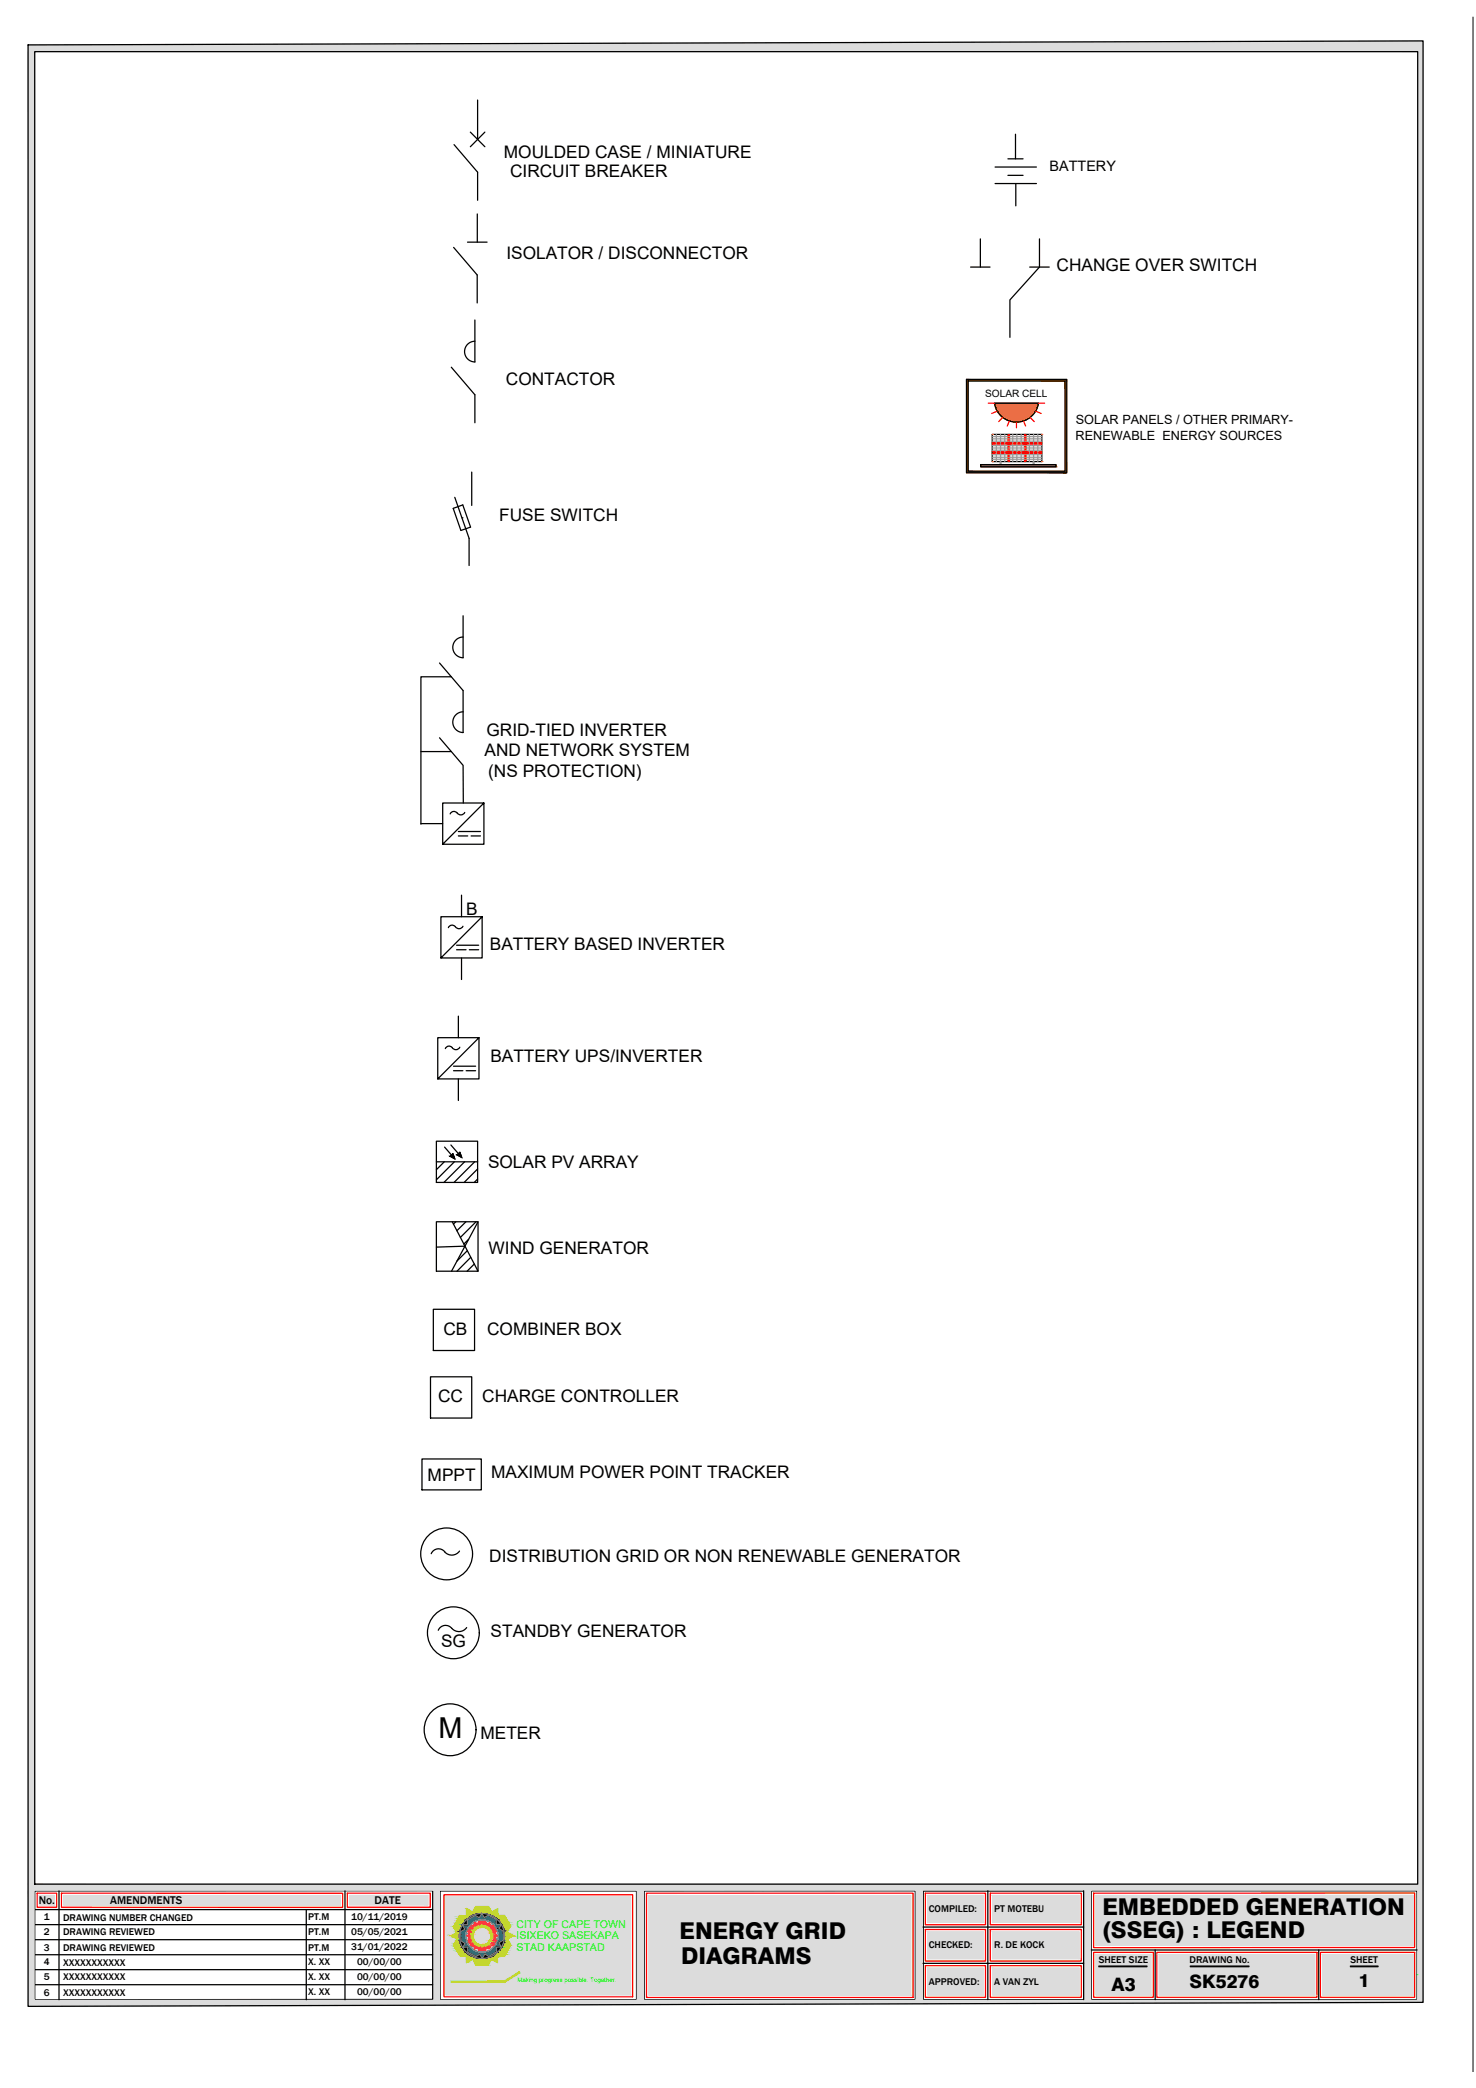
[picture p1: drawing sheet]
<svg xmlns="http://www.w3.org/2000/svg" width="297mm" height="420mm" viewBox="0 0 297 420" stroke-linecap="round" stroke-linejoin="round" font-family="sans-serif">
<defs><g id="words">
<text font-size="5.8" x="88.2" y="349.8">M</text>
<g font-size="4.7">
<text x="221.8" y="385.4">EMBEDDED GENERATION</text>
<text x="136.8" y="390.1">ENERGY GRID</text>
<text x="137.1" y="395.2">DIAGRAMS</text>
<text x="221.7" y="390.1">(SSEG) : LEGEND</text>
</g>
<g font-size="3.7">
<text x="223.7" y="400.7">A3</text>
<text x="239.4" y="400.1">SK5276</text>
<text x="273.4" y="399.8">1</text>
</g>
<g font-size="3.5">
<text x="101.4" y="31.8">MOULDED CASE / MINIATURE</text>
<text x="102.7" y="35.7">CIRCUIT BREAKER</text>
<text x="101.9" y="52.1">ISOLATOR / DISCONNECTOR</text>
<text x="212.6" y="54.6">CHANGE OVER SWITCH</text>
<text x="101.8" y="77.5">CONTACTOR</text>
<text x="100.5" y="104.9">FUSE SWITCH</text>
<text x="97.9" y="148.2">GRID-TIED INVERTER</text>
<text x="97.5" y="152.1">AND NETWORK SYSTEM</text>
<text x="98.2" y="156.3">(NS PROTECTION)</text>
<text x="93.8" y="184.2">B</text>
<text x="98.6" y="191.1">BATTERY BASED INVERTER</text>
<text x="98.7" y="213.8">BATTERY UPS/INVERTER</text>
<text x="98.2" y="235.1">SOLAR PV ARRAY</text>
<text x="98.3" y="252.3">WIND GENERATOR</text>
<text x="89.2" y="268.6">CB</text>
<text x="98" y="268.6">COMBINER BOX</text>
<text x="88.2" y="282.1">CC</text>
<text x="97" y="282.1">CHARGE CONTROLLER</text>
<text x="86.1" y="298">MPPT</text>
<text x="98.8" y="297.4">MAXIMUM POWER POINT TRACKER</text>
<text x="98.5" y="314.3">DISTRIBUTION GRID OR NON RENEWABLE GENERATOR</text>
<text x="98.7" y="329.4">STANDBY GENERATOR</text>
<text x="88.8" y="331.5">SG</text>
<text x="96.7" y="349.9">METER</text>
</g>
<text font-size="2.9" x="211.2" y="34.4">BATTERY</text>
<g font-size="2.6">
<text x="216.5" y="88.6">RENEWABLE ENERGY SOURCES</text>
<text x="216.5" y="85.4">SOLAR PANELS / OTHER PRIMARY-</text>
</g>
<g font-size="2.3">
<text x="7.8" y="383.1">No.</text>
<text x="22.2" y="383.2">AMENDMENTS</text>
<text x="75.4" y="383.1">DATE</text>
</g>
<g font-size="2.1" fill="#0f0">
<text x="104" y="387.9">CITY OF CAPE TOWN</text>
<text x="104" y="390.2">ISIXEKO SASEKAPA</text>
<text x="104" y="392.6">STAD KAAPSTAD</text>
</g>
<g font-size="2">
<text x="198.3" y="79.9">SOLAR CELL</text>
<text x="8.8" y="386.4">1</text>
<text x="8.8" y="389.5">2</text>
<text x="12.7" y="386.5">DRAWING NUMBER CHANGED</text>
<text x="12.7" y="389.5">DRAWING REVIEWED</text>
<text x="62" y="386.4">PT.M</text>
<text x="62" y="389.4">PT.M</text>
<text x="70.7" y="386.4">10/11/2019</text>
<text x="70.7" y="389.4">05/05/2021</text>
<text x="186.9" y="384.7">COMPILED:</text>
<text x="200.1" y="384.7">PT MOTEBU</text>
<text x="8.8" y="392.5">3</text>
<text x="8.8" y="395.5">4</text>
<text x="12.7" y="395.5">XXXXXXXXXXX</text>
<text x="12.7" y="392.6">DRAWING REVIEWED</text>
<text x="62" y="395.5">X. XX</text>
<text x="62" y="392.7">PT.M</text>
<text x="70.7" y="392.5">31/01/2022</text>
<text x="71.9" y="395.5">00/00/00</text>
<text x="186.9" y="392">CHECKED:</text>
<text x="200.1" y="392">R. DE KOCK</text>
<text x="221.1" y="395.1">SHEET SIZE</text>
<text x="239.4" y="395.1">DRAWING No.</text>
<text x="271.8" y="395.1">SHEET</text>
<text x="8.8" y="398.5">5</text>
<text x="8.8" y="401.6">6</text>
<text x="12.7" y="398.5">XXXXXXXXXXX</text>
<text x="12.7" y="401.6">XXXXXXXXXXX</text>
<text x="62" y="398.5">X. XX</text>
<text x="62" y="401.5">X. XX</text>
<text x="71.9" y="398.5">00/00/00</text>
<text x="71.9" y="401.5">00/00/00</text>
<text x="186.9" y="399.4">APPROVED:</text>
<text x="200.1" y="399.4">A VAN ZYL</text>
</g>
<text font-size="1.2" fill="#0f0" x="104.1" y="398.9">Making progress possible. Together.</text>
</g></defs>
<!-- layer: 500AL132KV -->
<g fill="#dcdcdc" stroke="#dcdcdc" stroke-width=".2">
<path d="M130.6 381.4l52.7 .1z"/>
<path d="M130.6 381.5h52.7v20z"/>
<path d="M220.6 381.4h63.8z"/>
<path d="M220.6 381.4h63.8v10z"/>
<path d="M266.2 393.3h18.2z"/>
<path d="M266.2 393.3h18.2v8.1z"/>
<path d="M12.8 381.4h55.7z"/>
<path d="M12.8 381.4h55.7v1.9z"/>
<path d="M5.7 9l280.7-.8v.8z"/>
<path d="M5.7 402.4h280.7v.5z"/>
<path d="M130.6 381.5v20h52.7zM130.6 401.5h52.7z"/>
<path d="M89.7 381.7l37.2 19.7v-19.7zM89.7 381.7l37.2 19.7h-37.2z"/>
<path d="M199.7 381.4l17.4 5.4v-5.4zM199.7 381.4l17.4 5.4h-17.4z"/>
<path d="M199.7 388.7l17.4 5.4v-5.4zM199.7 388.7l17.4 5.4h-17.4z"/>
<path d="M186.7 381.4l11.2 5.4v-5.4zM186.7 381.4l11.2 5.4h-11.2z"/>
<path d="M186.7 388.7l11.2 5.4v-5.4zM186.7 388.7l11.2 5.4h-11.2z"/>
<path d="M199.7 396l17.4 5.4v-5.4zM199.7 396l17.4 5.4h-17.4z"/>
<path d="M186.7 396l11.2 5.4v-5.4zM186.7 396l11.2 5.4h-11.2z"/>
<path d="M220.6 381.4v10h63.8zM220.6 391.4h63.8z"/>
<path d="M266.2 393.3v8.1h18.2zM266.2 401.4h18.2z"/>
<path d="M220.6 393.3l11 8.1v-8.1zM220.6 393.3l11 8.1h-11z"/>
<path d="M233.3 393.3l31.3 8.1v-8.1zM233.3 393.3l31.3 8.1h-31.3z"/>
<path d="M70.4 381.4l15.7 1.9v-1.9zM70.4 381.4l15.7 1.9h-15.7z"/>
<path d="M12.8 381.4v1.9h55.7zM12.8 383.3h55.7z"/>
<path d="M7.9 381.4l3 1.9v-1.9zM7.9 381.4l3 1.9h-3z"/>
<path d="M5.7 9l280.7 1.4v-1.4zM5.7 9l280.7 1.4h-280.7z"/>
<path d="M285.3 10.4l1.1 368.7v-368.7zM285.3 10.4l1.1 368.7h-1.1z"/>
<path d="M5.7 10.4l1.3 368.7v-368.7zM5.7 10.4l1.3 368.7h-1.3z"/>
<path d="M5.7 379.1l280.7 1.3v-1.3zM5.7 379.1l280.7 1.3h-280.7z"/>
<path d="M87.1 380.4l199.3 .1zM87.1 380.4l199.3 .1z"/>
<path d="M5.7 380.4h81.4zM5.7 380.4l1.3 .1z"/>
<path d="M87.1 380.5h97.1zM87.1 380.5h42.5z"/>
<path d="M87.1 380.5l1.5 21.8v-21.8zM87.1 380.5l1.5 21.8h-1.5z"/>
<path d="M285.2 380.5l1.2 21.9v-21.9zM285.2 380.5l1.2 21.9h-1.2z"/>
<path d="M218.1 380.5l1.5 21.9v-21.9zM218.1 380.5l1.5 21.9h-1.5z"/>
<path d="M184.2 380.5l1.6 21.9v-21.9zM184.2 380.5l1.6 21.9h-1.6z"/>
<path d="M184.2 402.4h102.2zM154.9 402.4h131.5z"/>
<path d="M128.1 380.5l1.5 21.9v-21.9zM128.1 380.5l1.5 21.9h-1.5z"/>
<path d="M87.1 402.3l1.5 .1zM7 402.4h81.6z"/>
<path d="M5.7 380.5l1.3 21.9v-21.9zM5.7 380.5l1.3 21.9h-1.3z"/>
<path d="M154.9 402.4h131.5zM129.6 402.4h156.8z"/>
<path d="M128.1 402.4h1.5zM128.1 402.4h1.5z"/>
<path d="M5.7 402.4h82.9zM5.7 402.4h82.9z"/>
<path d="M5.7 402.4v.5h280.7zM5.7 402.9h280.7l-280.7 .8z"/>
</g>
<g fill="none" stroke="#dcdcdc" stroke-width=".25">
<path d="M7.9 381.4h3v1.9h-3zM12.8 381.4h55.7v1.9h-55.7zM70.4 381.4h15.7v1.9h-15.7zM130.6 381.4l52.7 .1v20h-52.7zM186.7 381.4h11.2v5.4h-11.2zM186.7 388.7h11.2v5.4h-11.2zM186.7 396h11.2v5.4h-11.2zM199.7 381.4h17.4v5.4h-17.4zM199.7 388.7h17.4v5.4h-17.4zM199.7 396h17.4v5.4h-17.4zM220.6 381.4h63.8v10l-63.8 .1zM220.6 393.3h11v8.1h-11z"/>
<path d="M233.3 393.3h31.3v8.1h-31.3zM266.2 393.3h18.2v8.1h-18.2z"/>
</g>
<!-- layer: BorderSheet -->
<path d="M6.9 380.4h80.5v22.1h-80.5zM88.4 380.4h39.8v22.1h-39.8zM89.7 381.7h37.2v19.7h-37.2zM129.5 380.4l54.9-.1v22.2h-54.9zM185.6 380.3h32.6v22.2h-32.6zM219.5 380.3h65.8v22.2h-65.8z" fill="none" stroke="#dcdcdc" stroke-width=".25"/>
<!-- layer: TEXT -->
<g fill="none" stroke="#f00" stroke-width=".25">
<path d="M7.5 381h3.9v2.8h-3.9zM12.4 381h56.6v2.8h-56.6zM69.9 381h16.7v2.8h-16.7zM130.1 381h53.6v20.9h-53.6zM186.2 381h12.1v6.3h-12.1zM186.2 388.3h12.1v6.3h-12.1zM186.2 395.5h12.1v6.4h-12.1zM199.3 381h18.3v6.3h-18.3zM199.3 388.3h18.3v6.3h-18.3zM199.3 395.5h18.3v6.4h-18.3zM220.1 392.9h12v9h-12zM220.1 381l64.6-.1v11h-64.6z"/>
<path d="M232.8 392.9h32.2v9h-32.2zM265.7 392.9h19v9h-19z"/>
</g>
<g fill="none" stroke="#000" stroke-width=".25">
<path d="M5.7 9l280.7-.8v394.7l-280.7 .8zM7 10.4h278.3v368.7h-278.3zM7 380.5l80.1-.1v21.9l-80.1 .1zM7 384.3h80.1M7 387.3h80.1M7 390.3h80.1M7 393.3h80.1M7 396.3h80.1M7 399.4h80.1M11.9 380.5v21.9M61.6 384.3v18.1M69.4 380.5v21.9"/>
<path d="M88.6 380.5h39.5v21.9h-39.5zM129.6 380.5h54.6v21.9h-54.6zM185.8 380.5h32.3v21.9h-32.3zM185.8 387.8h32.3M185.8 395.1h32.3M198.8 380.5v21.9M218.1 380.5v21.9M219.6 380.5h65.6v21.9h-65.6zM219.6 392.4h65.6M232.5 392.4v10M265.4 392.4v10"/>
</g>
<!-- layer: TextTitle -->
<path d="M221.1 395.6h9.7M221.1 395.8h9.7M239.5 395.6h11.9M239.5 395.8h11.9M271.8 395.6h5.5M271.8 395.8h5.5" fill="none" stroke="#000" stroke-width=".25"/>
<!-- layer: BorderSheet -->
<path d="M89.3 381.3h38v20.5h-38z" fill="none" stroke="#f00" stroke-width=".25"/>
<!-- layer: 500AL132KV -->
<g fill="#c4d72d" stroke="#c4d72d" stroke-width=".2">
<path d="M95.8 383.6h2.5z"/>
<path d="M99 384.8l1.2-.7v.7z"/>
<path d="M92.5 385.5h1.4z"/>
<path d="M100.1 393.6h1.5z"/>
<path d="M98.9 394.3h1.2v.6z"/>
<path d="M93.9 394.2l.1 .7z"/>
<path d="M93.9 394.2h1.3l-1.2 .7z"/>
<path d="M95.2 394.3h3.7l-.6 1.1z"/>
<path d="M90.8 398.6v.3l10.6-.3zM90.8 398.9l10.6-.3 .1 .3zM101.4 398.6l.1 .3 3-2.2zM101.5 398.9l3-2.2 .2 .3z"/>
<path d="M95.8 383.6l2.8 .5-.3-.5zM95.8 383.6l2.8 .5h-3.1z"/>
<path d="M95.5 384.1l3.4 .7-.3-.7zM95.5 384.1l3.4 .7h-3.8z"/>
<path d="M93.9 384.1l1.2 .7zM93.9 384.1l1.2 .7h-1.2z"/>
<path d="M99 384.8h1.2zM98.9 384.8h1.3z"/>
<path d="M93.9 384.8h5zM93.9 384.8h5z"/>
<path d="M93.9 384.8l6.3 .2v-.2zM93.9 384.8l6.3 .2h-6.3z"/>
<path d="M96.8 385h3.4zM96.8 385h3.4z"/>
<path d="M93.9 385h2.9zM93.9 385l2.3 .1z"/>
<path d="M97.5 385l2.7 .1v-.1zM97.5 385l2.7 .1z"/>
<path d="M93.9 385.1l1.8 .1 .5-.1zM93.9 385.1l1.8 .1h-1.8z"/>
<path d="M98 385.1l2.2 .2v-.2zM98 385.1l2.2 .2h-1.6z"/>
<path d="M98.6 385.3l1.6 .1v-.1zM98.6 385.3l1.6 .1z"/>
<path d="M93.9 385.2l1.2 .2 .6-.2zM93.9 385.2l1.2 .2h-1.2z"/>
<path d="M98.9 385.4h2.6zM98.9 385.4h2.6z"/>
<path d="M93.9 385.4h1.2zM93.9 385.4l1.1 .1z"/>
<path d="M98.9 385.4l2.7 .2-.1-.2zM98.9 385.4l2.7 .2h-2.4z"/>
<path d="M92.5 385.5l2.1 .2 .4-.2zM92.5 385.5l2.1 .2h-2.3z"/>
<path d="M99.2 385.6l2.6 .3-.2-.3zM99.2 385.6l2.6 .3h-2.1z"/>
<path d="M92.3 385.7l1.8 .4 .5-.4zM92.3 385.7l1.8 .4h-2z"/>
<path d="M99.7 385.9l2.3 .4-.2-.4zM99.7 385.9l2.3 .4h-1.8z"/>
<path d="M92.1 386.1l1.5 .4 .5-.4zM92.1 386.1l1.5 .4h-1.7z"/>
<path d="M100.2 386.3l2.1 .5-.3-.5zM100.2 386.3l2.1 .5h-1.7z"/>
<path d="M91.9 386.5l1.3 .5 .4-.5zM91.9 386.5l1.3 .5h-1.5z"/>
<path d="M100.6 386.8l2 .5-.3-.5zM100.6 386.8l2 .5h-1.7z"/>
<path d="M91.7 387l1.2 .5 .3-.5zM91.7 387l1.2 .5h-1.5z"/>
<path d="M100.9 387.3l1.9 .3-.2-.3zM100.9 387.3l1.9 .3h-1.8z"/>
<path d="M91.4 387.5l1.5 .2v-.2zM91.4 387.5l1.5 .2h-1.6z"/>
<path d="M101 387.6l1.6 .2 .2-.2zM101 387.6l1.6 .2h-1.4z"/>
<path d="M91.3 387.7l1.4 .4 .2-.4zM91.3 387.7l1.4 .4h-1.2z"/>
<path d="M101.2 387.8l1.1 .6 .3-.6zM101.2 387.8l1.1 .6h-.9z"/>
<path d="M91.5 388.1l1 .6 .2-.6zM91.5 388.1l1 .6h-.7z"/>
<path d="M101.4 388.4l.7 .4 .2-.4zM101.4 388.4l.7 .4h-.6z"/>
<path d="M91.8 388.7l.7 .2v-.2zM91.8 388.7l.7 .2h-.6z"/>
<path d="M101.5 388.8l.9 .2-.3-.2zM101.5 388.8l.9 .2h-.9z"/>
<path d="M91.9 388.9l.6 .4v-.4zM91.2 389.3l.7-.4 .6 .4z"/>
<path d="M101.5 389l1.8 .5-.9-.5zM101.5 389l1.8 .5h-1.8z"/>
<path d="M91.2 389.3l1.3 .2v-.2zM90.7 389.5l.5-.2 1.3 .2z"/>
<path d="M101.5 389.5h1.8zM101.5 389.5l1.7 .1z"/>
<path d="M90.7 389.5l1.8 .4v-.4zM90.7 389.5l1.8 .4h-1z"/>
<path d="M91.5 389.9l1 .2v-.2zM91.5 389.9l1 .2h-.5z"/>
<path d="M101.5 389.6l.6 .6 1.1-.6zM101.5 389.6l.6 .6h-.6zM101.5 390.2h.6zM101.5 390.2h.6z"/>
<path d="M92 390.1l.5 .4v-.4zM92 390.1l.5 .4h-.7z"/>
<path d="M101.5 390.2l.9 .6-.3-.6zM101.5 390.2l.9 .6h-1z"/>
<path d="M91.8 390.5l.9 .6-.2-.6zM91.8 390.5l.9 .6h-1.2z"/>
<path d="M101.4 390.8l1.3 .6-.3-.6zM101.4 390.8l1.3 .6h-1.5z"/>
<path d="M101.2 391.4h1.6zM101.2 391.4h1.6z"/>
<path d="M91.5 391.1l1.3 .3-.1-.3zM91.5 391.1l1.3 .3h-1.5z"/>
<path d="M91.3 391.4l1.6 .2-.1-.2zM91.3 391.4l1.6 .2h-1.5z"/>
<path d="M101.2 391.4l1.3 .5 .3-.5zM101.2 391.4l1.3 .5h-1.6z"/>
<path d="M91.4 391.6l1.8 .6-.3-.6zM91.4 391.6l1.8 .6h-1.5z"/>
<path d="M100.9 391.9l1.3 .5 .3-.5zM100.9 391.9l1.3 .5h-1.6z"/>
<path d="M91.7 392.2l1.9 .4-.4-.4zM91.7 392.2l1.9 .4h-1.6z"/>
<path d="M100.6 392.4l1.4 .5 .2-.5zM100.6 392.4l1.4 .5h-1.8z"/>
<path d="M92 392.6l2.1 .4-.5-.4zM92 392.6l2.1 .4h-1.8z"/>
<path d="M100.2 392.9l1.6 .3 .2-.3zM99.7 393.2l.5-.3 1.6 .3z"/>
<path d="M92.3 393l2.3 .4-.5-.4zM92.3 393l2.3 .4h-2.1z"/>
<path d="M99.7 393.2l1.9 .4 .2-.4zM99.2 393.6l.5-.4 1.9 .4z"/>
<path d="M99.2 393.6h.9zM99.2 393.6h.9z"/>
<path d="M92.5 393.4l2.3 .2-.2-.2zM92.5 393.4l2.3 .2h-2.2z"/>
<path d="M92.6 393.6h2.3zM92.6 393.6h2.3z"/>
<path d="M93.9 393.6l1.2 .1zM93.9 393.6l1.2 .1h-1.2z"/>
<path d="M99.2 393.6l.9 .2v-.2zM98.6 393.8l.6-.2 .9 .2z"/>
<path d="M93.9 393.7l1.8 .2-.6-.2zM93.9 393.7l1.8 .2h-1.8z"/>
<path d="M98.6 393.8l1.5 .2v-.2zM98 394l.6-.2 1.5 .2z"/>
<path d="M93.9 393.9l2.3 .2-.5-.2zM93.9 393.9l2.3 .2h-2.3z"/>
<path d="M98 394l2.1 .1v-.1zM97.5 394.1l.5-.1 2.1 .1z"/>
<path d="M93.9 394.1h2.7zM93.9 394.1h2.7z"/>
<path d="M97.5 394.1h2.6zM96.8 394.1h3.3z"/>
<path d="M93.9 394.1h2.9zM93.9 394.1h2.9z"/>
<path d="M93.9 394.1l6.2 .1v-.1zM93.9 394.1l6.2 .1h-6.2z"/>
<path d="M95.2 394.2l4.9 .1zM95.2 394.2l4.9 .1z"/>
<path d="M95.7 395.4h2.6zM95.2 394.3l3.1 1.1h-2.6z"/>
</g>
<path d="M93.9 384l1.2 .8 .7-1.2h2.5l.6 1.2 1.3-.7v1.3h1.3l1.3 2.2-.7 1.2 1.2 .7-1.2 .7 .7 1.2-1.2 2.2h-1.5v1.3l-1.2-.6-.6 1.1h-2.6l-.5-1.2-1.3 .7v-1.3h-1.3l-1.3-2.2 .7-1.3-1.3-.6 1.2-.6-.6-1.2 1.2-2.2h1.4z" fill="none" stroke="#c4d72d" stroke-width=".25"/>
<g fill="#ec268f" stroke="#ec268f" stroke-width=".2">
<path d="M96.4 386.6h1.3z"/>
<path d="M98 387.2l.6-.4v.4z"/>
<path d="M94.8 387.5h.7z"/>
<path d="M98.6 391.5h.7z"/>
<path d="M94.8 391.6h1z"/>
<path d="M98 391.9h.6v.3z"/>
<path d="M95.5 391.9v.3z"/>
<path d="M95.5 391.9h.6l-.6 .3z"/>
<path d="M96.1 391.9h1.9l-.3 .6z"/>
<path d="M96.4 386.6l1.4 .2-.1-.2zM96.4 386.6l1.4 .2h-1.5z"/>
<path d="M96.3 386.8l1.7 .4-.2-.4zM96.3 386.8l1.7 .4h-1.9z"/>
<path d="M95.4 386.8l.7 .4zM95.4 386.8l.7 .4h-.6z"/>
<path d="M98 387.2h.6zM98 387.2h.6z"/>
<path d="M95.5 387.2h2.5zM95.5 387.2h2.5z"/>
<path d="M95.5 387.2h3.1zM95.5 387.2h3.1z"/>
<path d="M97.2 387.2l1.4 .1zM97.2 387.2l1.4 .1z"/>
<path d="M95.5 387.2h1.3zM95.5 387.2l.9 .1z"/>
<path d="M97.7 387.3l.9 .2v-.2zM97.7 387.3l.9 .2z"/>
<path d="M95.5 387.3l.5 .2 .4-.2zM95.5 387.3l.5 .2h-.5z"/>
<path d="M98.1 387.5h.5zM98.1 387.5h.5z"/>
<path d="M98.1 387.5h1.2zM98.1 387.5h1.2z"/>
<path d="M95.5 387.5h.5zM95.5 387.5h.4z"/>
<path d="M95.5 387.5h.4zM95.5 387.5h.4z"/>
<path d="M98.1 387.5l1.3 .2-.1-.2zM98.1 387.5l1.3 .2h-1z"/>
<path d="M94.8 387.5l.8 .2 .3-.2zM94.8 387.5l.8 .2h-.9z"/>
<path d="M98.4 387.7l1.1 .3-.1-.3zM98.4 387.7l1.1 .3h-.7z"/>
<path d="M94.7 387.7l.6 .3 .3-.3zM94.7 387.7l.6 .3h-.8z"/>
<path d="M98.8 388l1 .3-.3-.3zM98.8 388l1 .3h-.8z"/>
<path d="M94.5 388l.5 .3 .3-.3zM94.5 388l.5 .3h-.7z"/>
<path d="M99 388.3l.9 .3-.1-.3zM99 388.3l.9 .3h-.8z"/>
<path d="M94.3 388.3l.6 .3 .1-.3zM94.3 388.3l.6 .3h-.8z"/>
<path d="M99.1 388.6l.7 .1 .1-.1zM99.1 388.6l.7 .1h-.6z"/>
<path d="M94.1 388.6h.8zM94.1 388.6l.7 .1z"/>
<path d="M99.2 388.7l.4 .4 .2-.4zM99.2 388.7l.4 .4h-.3z"/>
<path d="M94.2 388.7l.5 .4 .1-.4zM94.2 388.7l.5 .4h-.3z"/>
<path d="M99.3 389.1h.3zM99.3 389.1l.2 .1z"/>
<path d="M94.4 389.1l.3 .1v-.1zM94.4 389.1l.3 .1z"/>
<path d="M99.3 389.2l.9 .3zM99.3 389.2l.9 .3h-.8z"/>
<path d="M94.5 389.2l.2 .3v-.3zM93.9 389.5l.6-.3 .2 .3z"/>
<path d="M99.4 389.5h.8zM99.4 389.5l.7 .1z"/>
<path d="M93.9 389.5l.8 .1zM93.9 389.5l.8 .1z"/>
<path d="M94 389.6l.7 .2v-.2zM94 389.6l.7 .2z"/>
<path d="M99.4 389.6l.2 .3 .5-.3zM99.4 389.6l.2 .3h-.3z"/>
<path d="M99.3 389.9l.3 .1zM99.3 389.9l.3 .1h-.3z"/>
<path d="M94.5 389.8l.2 .2v-.2zM94.5 389.8l.2 .2h-.3z"/>
<path d="M99.3 390l.6 .4-.3-.4zM99.3 390l.6 .4h-.7z"/>
<path d="M94.4 390l.4 .4-.1-.4zM94.4 390l.4 .4h-.6z"/>
<path d="M99.2 390.4l.7 .1zM99.2 390.4l.7 .1z"/>
<path d="M94.2 390.4l.7 .1zM94.2 390.4l.7 .1z"/>
<path d="M99.2 390.5l.5 .3 .2-.3zM99.2 390.5l.5 .3h-.7z"/>
<path d="M94.1 390.5l.9 .3-.1-.3zM94.1 390.5l.9 .3h-.7z"/>
<path d="M99 390.8l.5 .3 .2-.3zM99 390.8l.5 .3h-.7z"/>
<path d="M94.3 390.8l1 .3-.3-.3zM94.3 390.8l1 .3h-.7z"/>
<path d="M98.8 391.1l.6 .3 .1-.3zM98.4 391.4l.4-.3 .6 .3z"/>
<path d="M94.6 391.1l1 .3-.3-.3zM94.6 391.1l1 .3h-.9z"/>
<path d="M98.4 391.4l.9 .1 .1-.1zM98.3 391.5l.1-.1 .9 .1z"/>
<path d="M94.7 391.4l1.1 .2-.2-.2zM94.7 391.4l1.1 .2h-1zM94.8 391.6h1z"/>
<path d="M98.3 391.5l.3 .1zM98.1 391.6l.2-.1 .3 .1z"/>
<path d="M95.5 391.6h.5zM95.5 391.6h.5z"/>
<path d="M98.1 391.6l.5 .2v-.2zM97.7 391.8l.4-.2 .5 .2z"/>
<path d="M95.5 391.6l.9 .2zM95.5 391.6l.9 .2h-.9z"/>
<path d="M95.5 391.8l1.2 .1zM95.5 391.8l1.2 .1z"/>
<path d="M97.7 391.8l.9 .1zM97.2 391.9h1.4z"/>
<path d="M96.1 391.9h.7zM96.1 391.9h.7z"/>
<path d="M95.5 391.9h.6zM95.5 391.9h.6z"/>
<path d="M96.1 391.9h2.5zM96.1 391.9h2.5z"/>
<path d="M96.1 391.9l.3 .6h1.3zM96.4 392.5h1.3z"/>
</g>
<g fill="none" stroke="#ec268f" stroke-width=".25">
<path d="M95.4 386.8l.7 .4 .3-.6h1.3l.3 .6 .6-.4v.7h.7l.6 1.1-.4 .6 .7 .3-.6 .4 .3 .6-.6 1h-.7v.7l-.6-.3-.4 .6h-1.2l-.3-.6-.6 .3v-.6h-.7l-.7-1.1 .4-.7-.6-.3 .6-.3-.4-.6 .7-1.1h.7z"/>
<circle cx="97" cy="389.5" r="2.34"/>
</g>
<g fill="#02acd4" stroke="#02acd4" stroke-width=".2">
<path d="M97 385l.2 .4h-.4z"/>
<path d="M98.2 385.4h.2z"/>
<path d="M94.9 385.9l.8-.5 .7 .5z"/>
<path d="M100.1 387.3l.8-.1z"/>
<path d="M93.1 391.8h.6z"/>
<path d="M97.6 393.1h1.7z"/>
<path d="M96.8 393.7h.5z"/>
<path d="M96.8 385.4h.4zM96.8 385.4h.4z"/>
<path d="M98.2 385.4l1 .5zM97.5 385.9l.7-.5 1 .5z"/>
<path d="M96.7 385.4l.8 .5-.3-.5zM96.7 385.4l.8 .5h-1z"/>
<path d="M96.5 385.9h2.8zM96.5 385.9h2.8z"/>
<path d="M94.9 385.9h1.6zM94.8 385.9h1.7z"/>
<path d="M94.8 385.9l5 .3-.5-.3zM94.3 386.2l.5-.3 5 .3z"/>
<path d="M94.3 386.2l5.5 .1zM94.2 386.3h5.6z"/>
<path d="M97 386.3h2.8zM97 386.3h2.8z"/>
<path d="M94.2 386.3h2.8zM94.1 386.3h2.4z"/>
<path d="M94.1 386.3h2.4zM94.1 386.4h2.2z"/>
<path d="M97.5 386.3l2.3 .2v-.2zM97.5 386.3l2.3 .2z"/>
<path d="M94.1 386.4h2.2zM94.1 386.4l1.9 .1z"/>
<path d="M98 386.5l1.8 .2v-.2zM98 386.5l1.8 .2h-1.3z"/>
<path d="M94.1 386.5l1.4 .2 .5-.2zM94.1 386.5l1.4 .2h-1.4z"/>
<path d="M98.5 386.7l1.3 .2v-.2zM98.5 386.7l1.3 .2h-.9z"/>
<path d="M94.1 386.7l1 .2 .4-.2zM94.1 386.7l1 .2h-1z"/>
<path d="M98.9 386.9l1 .4-.1-.4zM98.9 386.9l1 .4h-.6z"/>
<path d="M94.1 386.9l.6 .4 .4-.4zM94.1 386.9l.6 .4h-.6z"/>
<path d="M100.1 387.3h.8zM99.9 387.3h1z"/>
<path d="M99.3 387.3h.6zM99.3 387.3h.6z"/>
<path d="M94.1 387.3h.6zM94.1 387.3h.6z"/>
<path d="M94.1 387.3h.6zM93 387.3h1.6z"/>
<path d="M99.3 387.3l1.4 .3 .2-.3zM99.3 387.3l1.4 .3h-1z"/>
<path d="M93 387.3l1.4 .3 .2-.3zM93 387.3l1.4 .3h-1.2z"/>
<path d="M99.7 387.6l.7 .5 .3-.5zM99.7 387.6l.7 .5h-.5z"/>
<path d="M93.2 387.6l.9 .5 .3-.5zM93.2 387.6l.9 .5h-.6z"/>
<path d="M99.9 388.1h.5zM99.9 388.1h.5z"/>
<path d="M93.5 388.1l.5 .1 .1-.1zM93.5 388.1l.5 .1h-.4z"/>
<path d="M99.9 388.1l1.3 .5-.8-.5zM99.9 388.1l1.3 .5h-1.1z"/>
<path d="M93.6 388.2l.3 .4 .1-.4zM93 388.6l.6-.4 .3 .4z"/>
<path d="M100.1 388.6h1.2zM100.1 388.6h1.2z"/>
<path d="M93 388.6l.9 .1v-.1zM92.7 388.7l.3-.1 .9 .1z"/>
<path d="M100.1 388.6l1.2 .5v-.5zM100.1 388.6l1.2 .5h-1.1z"/>
<path d="M92.7 388.7l1.1 .4 .1-.4zM92.7 388.7l1.1 .4h-1.1z"/>
<path d="M100.2 389.1l1.1 .5v-.5zM100.2 389.1l1.1 .5h-1z"/>
<path d="M92.7 389.1l1 .5 .1-.5zM92.7 389.1l1 .5h-.9z"/>
<path d="M100.3 389.6l1 .5v-.5zM100.3 389.6l1 .5h-1.1z"/>
<path d="M92.8 389.6l1 .5-.1-.5zM92.8 389.6l1 .5h-1z"/>
<path d="M100.2 390.1l1.1 .3v-.3zM100.2 390.1l1.1 .3h-1.1z"/>
<path d="M92.8 390.1l1.1 .4-.1-.4zM92.8 390.1l1.1 .4h-1.1z"/>
<path d="M100.2 390.4l.8 .2 .3-.2zM100.2 390.4l.8 .2h-.9z"/>
<path d="M92.8 390.5l1.1 .1zM92.8 390.5l1.1 .1z"/>
<path d="M100.1 390.6l.3 .3 .6-.3zM100.1 390.6l.3 .3h-.4z"/>
<path d="M100 390.9l.5 .2zM100 390.9l.5 .2h-.6z"/>
<path d="M92.9 390.6l1.2 .5-.2-.5zM92.9 390.6l1.2 .5h-.5z"/>
<path d="M93.6 391.1h.5zM93.6 391.1h.5z"/>
<path d="M99.9 391.1l.8 .4-.2-.4zM99.9 391.1l.8 .4h-1z"/>
<path d="M93.6 391.1l.8 .4-.3-.4zM93.6 391.1l.8 .4h-1.1z"/>
<path d="M99.7 391.5l1.2 .3-.2-.3zM99.7 391.5l1.2 .3h-1.5z"/>
<path d="M93.3 391.5l1.3 .3-.2-.3zM93.3 391.5l1.3 .3h-1.4z"/>
<path d="M99.4 391.8h1.5zM99.4 391.8h.5z"/>
<path d="M94.1 391.8h.5zM94.1 391.8h.5z"/>
<path d="M93.2 391.8h.9zM93.2 391.8h.5z"/>
<path d="M99.4 391.8l.5 .1zM99.4 391.8l.5 .1z"/>
<path d="M94.1 391.8l.6 .1zM94.1 391.8l.6 .1z"/>
<path d="M99.3 391.9l.6 .3v-.3zM98.9 392.2l.4-.3 .6 .3z"/>
<path d="M94.1 391.9l1 .3-.4-.3zM94.1 391.9l1 .3h-1z"/>
<path d="M98.9 392.2l1 .3v-.3zM98.5 392.5l.4-.3 1 .3z"/>
<path d="M94.1 392.2l1.4 .3-.4-.3zM94.1 392.2l1.4 .3h-1.4z"/>
<path d="M98.5 392.5l1.4 .2v-.2zM98 392.7l.5-.2 1.4 .2z"/>
<path d="M94.1 392.5l1.9 .2-.5-.2zM94.1 392.5l1.9 .2h-1.9z"/>
<path d="M98 392.7h1.9zM97.8 392.7h2.1z"/>
<path d="M97.8 392.7h2.1zM97.5 392.8h2.3z"/>
<path d="M94.1 392.7l2.4 .1zM94.1 392.7l2.4 .1h-2.4z"/>
<path d="M97.5 392.8h2.3zM97 392.9h2.8z"/>
<path d="M94.1 392.8l2.9 .1zM94.1 392.8l2.9 .1z"/>
<path d="M94.1 392.9h5.7zM94.1 392.9h5.7z"/>
<path d="M94.1 392.9l5.2 .2 .5-.2zM94.1 392.9l5.2 .2h-4.6z"/>
<path d="M97.6 393.1l1.5 .1zM97.7 393.2h1.4l-.7 .5z"/>
<path d="M94.7 393.1h2.9zM94.7 393.1l2.8 .1z"/>
<path d="M96.6 393.2l.7 .5 .2-.5zM96.6 393.2l.7 .5h-.5z"/>
<path d="M94.9 393.2l.9 .5 .8-.5zM94.9 393.2l.9 .5z"/>
<path d="M96.8 393.7h.5zM96.8 393.7h.5l-.3 .4z"/>
</g>
<g fill="#000" stroke="#000" stroke-width=".2">
<path d="M93 387.3l.2 .2h-.3zM93.2 387h.9v.3zM93.7 391.8h.4zM96.2 394.1h1.5zM96.6 385h.9zM97.2 385.4h1l-.5 .3zM97.6 393.1l.1 .1h-.2zM99.9 387.2h1z"/>
<path d="M92.5 388.7l.2 .6v-.6zM92.5 388.7l.2 .6h-.2z"/>
<path d="M92.5 389.3l.3 .6-.1-.6zM92.5 389.3l.3 .6h-.3z"/>
<path d="M92.5 389.9l.3 .6v-.6zM92.5 389.9l.3 .6h-.3z"/>
<path d="M92.5 388.7h.3zM92.5 388.7h.2z"/>
<path d="M92.5 390.5h.3zM92.5 390.5h.3z"/>
<path d="M92.5 390.5l1.1 .6-.8-.6zM92.5 390.5l1.1 .6h-.9zM92.7 391.1h.9zM92.7 391.1h.9z"/>
<path d="M92.9 387.5l.6 .6-.3-.6zM92.9 387.5l.6 .6h-.8z"/>
<path d="M93.2 387l-.2 .3h1.1zM93 387.3h1.1z"/>
<path d="M92.9 391.6l.2 .2 .2-.2zM92.9 391.6l.2 .2z"/>
<path d="M92.7 388.1l.9 .1-.1-.1zM92.7 388.1l.9 .1h-.9z"/>
<path d="M92.7 388.2l.1 .5 .8-.5zM92.7 388.2l.1 .5h-.3z"/>
<path d="M92.7 391.1l.6 .5 .3-.5zM92.7 391.1l.6 .5h-.4z"/>
<path d="M93.8 386.4l.3 .1v-.1zM93.8 386.4l.3 .1h-.5z"/>
<path d="M93.6 386.5l.5 .5v-.5zM93.6 386.5l.5 .5h-.9z"/>
<path d="M93.7 391.8l.4 .1zM93.1 391.9h1z"/>
<path d="M93.1 391.9l1 .3v-.3zM93.1 391.9l1 .3h-.9z"/>
<path d="M93.2 392.2l.9 .4v-.4zM93.2 392.2l.9 .4h-.5z"/>
<path d="M93.6 392.6l.5 .3v-.3zM93.6 392.6l.5 .3h-.2z"/>
<path d="M93.9 392.9l.6 .1zM93.9 392.9l.6 .1h-.4z"/>
<path d="M94.1 386.1v.3l.4-.3zM93.8 386.4l.3-.3v.3z"/>
<path d="M94.1 393l1.1 .4-.7-.4zM94.1 393l1.1 .4h-.6z"/>
<path d="M95.1 385.4h.6zM95.1 385.4h.6z"/>
<path d="M94.6 385.7l-.1 .4 .6-.4zM94.1 386.1l.5-.4-.1 .4z"/>
<path d="M94.6 393.4l1.1 .3-.5-.3zM94.6 393.4l1.1 .3h-.7z"/>
<path d="M95.7 385.4h1zM95.7 385.4h1z"/>
<path d="M95.1 385.4v.3l.6-.3zM94.6 385.7l.5-.3v.3z"/>
<path d="M95 393.7h.8zM95 393.7h.8z"/>
<path d="M96.2 394.1h.8zM96.2 394.1h.8z"/>
<path d="M96.2 394.1h1.3zM96.6 394.1h.9z"/>
<path d="M95.7 385.4l.8 .5zM95.7 385.4h1l-.2 .5z"/>
<path d="M96.5 393.2l.3 .5zM95.8 393.7l.7-.5 .3 .5z"/>
<path d="M95.8 393.7h1zM95.8 393.7h1z"/>
<path d="M96.6 385h.9zM96.6 385h.9z"/>
<path d="M95.1 393.7h1.7zM95.1 393.7h1.7z"/>
<path d="M95.1 393.7l1.9 .2-.2-.2zM95.1 393.7l1.9 .2h-1.3z"/>
<path d="M95.7 385.2l1 .2 .2-.2zM95.1 385.4l.6-.2 1 .2z"/>
<path d="M96.2 385.1l.7 .1v-.1zM95.7 385.2l.5-.1 .7 .1z"/>
<path d="M96.6 385h.4zM96.2 385.1h.7z"/>
<path d="M95.7 393.9l1.3 .2v-.2zM95.7 393.9l1.3 .2z"/>
<path d="M97.2 385.4l.2 .3h.3zM97.4 385.7h.3l-.2 .2z"/>
<path d="M97 385l.7 .1zM97 385l.7 .1z"/>
<path d="M97 385.1h1zM97 385.1h1z"/>
<path d="M97.5 393.2l.9 .5zM97.5 393.2l.9 .5h-1.1z"/>
<path d="M97 385.1l1.6 .2-.6-.2zM97 385.1l1.6 .2h-1.5z"/>
<path d="M97.1 394h.9zM97.1 394l.6 .1z"/>
<path d="M97.2 385.4h1.1zM97.2 385.4h1z"/>
<path d="M97.1 385.3l1.6 .1zM97.1 385.3l1.6 .1z"/>
<path d="M97.2 393.8l.8 .2 .6-.2zM97.2 393.8l.8 .2h-.9z"/>
<path d="M98.3 385.4h.6zM98.3 385.4h.6z"/>
<path d="M98.4 385.4l.8 .2zM98.4 385.4l.8 .2z"/>
<path d="M97.3 393.7l1.3 .1 .3-.1zM97.3 393.7l1.3 .1h-1.4z"/>
<path d="M98.7 385.6l1 .3-.5-.3zM98.7 385.6l1 .3h-.4z"/>
<path d="M98.6 393.6l.3 .1 .3-.1zM98.4 393.7l.2-.1 .3 .1z"/>
<path d="M99.3 385.9l.8 .3-.4-.3zM99.3 385.9l.8 .3z"/>
<path d="M99.1 393.2l.1 .4 .5-.4zM98.6 393.6l.5-.4 .1 .4z"/>
<path d="M99.9 387.2h1zM99.9 387.2h1z"/>
<path d="M99.9 387.3h.2zM99.9 387.2l.2 .1z"/>
<path d="M99.8 386.2l.4 .1zM99.8 386.2l.4 .1z"/>
<path d="M99.8 386.3l.8 .5-.4-.5zM99.8 386.3l.8 .5h-.8z"/>
<path d="M99.8 392.9l-.1 .3 .5-.3zM99.1 393.2l.7-.3-.1 .3z"/>
<path d="M99.9 392.7l.3 .2v-.2zM99.8 392.9l.1-.2 .3 .2z"/>
<path d="M99.8 386.8l1.1 .4-.3-.4zM99.8 386.8l1.1 .4h-1z"/>
<path d="M99.9 392.4l.3 .3 .4-.3zM99.9 392.4l.3 .3h-.3z"/>
<path d="M100.9 387.3l.3 .5zM100.9 387.3l.3 .5h-.6z"/>
<path d="M99.9 391.9l.7 .5 .3-.5zM99.9 391.9l.7 .5h-.7z"/>
<path d="M99.9 391.8h1zM99.9 391.8l1 .1z"/>
<path d="M100.9 391.8h.1zM99.9 391.8h1z"/>
<path d="M100.6 387.8l.7 .3-.1-.3zM100.6 387.8l.7 .3h-.9z"/>
<path d="M100.6 391.4l.4 .4 .2-.4zM100.6 391.4l.4 .4z"/>
<path d="M100.4 388.1l1 .3-.1-.3zM100.4 388.1l1 .3h-.5z"/>
<path d="M100.4 390.9l.8 .5 .1-.5zM100.4 390.9l.8 .5h-.6z"/>
<path d="M100.9 388.4l.5 .2v-.2zM100.9 388.4l.5 .2z"/>
<path d="M100.6 390.8l.7 .1 .1-.1zM100.4 390.9l.2-.1 .7 .1z"/>
<path d="M101.3 388.6l.2 .4-.1-.4zM101.3 388.6l.2 .4h-.2z"/>
<path d="M101.3 390.4l.1 .4 .1-.4zM100.6 390.8l.7-.4 .1 .4z"/>
<path d="M101.3 389l.2 .6v-.6zM101.3 389l.2 .6h-.2z"/>
<path d="M101.3 390.2l.2 .2v-.2zM101.3 390.2l.2 .2h-.2z"/>
<path d="M101.3 389.6l.2 .6v-.6zM101.3 389.6l.2 .6h-.2z"/>
</g>
<g fill="none" stroke="#808080" stroke-width=".25">
<path d="M93 387.3h1.1v-.9l1.6-1 .8 .5 .5-.9 .5 .9 .8-.5 1.5 .8 .1 1.1 1-.1-.5 .9 .9 .5v1.8l-.9 .5 .5 .9h-1v.9l-1.5 1-.8-.6-.6 1-.4-.9-.8 .5-1.7-.8v-1.1l-1 .1 .5-.8-.8-.6-.1-1.8 .9-.5z"/>
<circle cx="97" cy="389.6" r="4.5"/>
<circle cx="97" cy="389.6" r="3.3"/>
</g>
<g fill="#ffbf00" stroke="#ffbf00" stroke-width=".2">
<path d="M97 387.3l.1 .2h-.2z"/>
<path d="M97.6 387.5h.1z"/>
<path d="M95.9 387.7l.4-.2 .4 .2z"/>
<path d="M98.4 388.4h.6z"/>
<path d="M95.2 388.5h.3z"/>
<path d="M98.8 390l-.1 .2z"/>
<path d="M98.8 390h.4l-.5 .2z"/>
<path d="M98.4 390.7h.6z"/>
<path d="M95 390.7h.3z"/>
<path d="M97.1 391.4h.2z"/>
<path d="M97.3 391.4h.8z"/>
<path d="M96.9 387.5h.2zM96.9 387.5h.2z"/>
<path d="M97.6 387.5l.5 .2zM97.2 387.7l.4-.2 .5 .2z"/>
<path d="M96.8 387.5l.4 .2-.1-.2zM96.8 387.5l.4 .2h-.5z"/>
<path d="M96.7 387.7h1.4zM96.7 387.7h1.4z"/>
<path d="M95.9 387.7h.8zM95.9 387.7h.8z"/>
<path d="M95.9 387.7l2.2 .1zM95.9 387.7l2.2 .1z"/>
<path d="M95.9 387.8h1.2zM95.8 387.8h.9z"/>
<path d="M97.1 387.8h1.1zM97.1 387.8h1.1z"/>
<path d="M95.8 387.8h.9zM95.7 387.9h.7z"/>
<path d="M97.4 387.8l1 .1zM97.4 387.8l1 .1z"/>
<path d="M97.7 387.9h.7zM97.7 387.9h.7z"/>
<path d="M95.7 387.9l.4 .1 .3-.1zM95.5 388l.2-.1 .4 .1z"/>
<path d="M95.5 388h.6zM95.5 388h.6z"/>
<path d="M97.7 387.9l.7 .2v-.2zM97.7 387.9l.7 .2z"/>
<path d="M95.5 388l.3 .2 .3-.2zM95.5 388l.3 .2h-.3z"/>
<path d="M98 388.1l.4 .2v-.2zM98 388.1l.4 .2z"/>
<path d="M98.3 388.3l.1 .1zM98.3 388.3l.1 .1z"/>
<path d="M95.5 388.2l.1 .2 .2-.2zM95.5 388.2l.1 .2z"/>
<path d="M95.2 388.5h.3zM95 388.5h.5z"/>
<path d="M98.4 388.4l.4 .2 .1-.2zM98.4 388.4l.4 .2h-.3z"/>
<path d="M95 388.5l.4 .2 .1-.2zM95 388.5l.4 .2h-.2z"/>
<path d="M98.5 388.6l.2 .2 .1-.2zM98.5 388.6l.2 .2z"/>
<path d="M95.2 388.7l.1 .2 .1-.2zM95.2 388.7l.1 .2z"/>
<path d="M98.7 388.8l.1 .1zM98.7 388.8l.1 .1z"/>
<path d="M95.3 388.9l-.1 .2zM95 389.1l.3-.2-.1 .2z"/>
<path d="M98.7 388.9l.4 .2zM98.7 388.9l.4 .2h-.4z"/>
<path d="M95 389.1h.2zM94.8 389.1h.4z"/>
<path d="M98.7 389.1l.4 .1v-.1zM98.7 389.1l.4 .1h-.3z"/>
<path d="M94.8 389.1l.4 .3v-.3zM94.8 389.1l.4 .3h-.4z"/>
<path d="M98.8 389.2l.3 .4v-.4zM98.8 389.2l.3 .4h-.3z"/>
<path d="M94.8 389.4l.4 .3v-.3zM94.8 389.4l.4 .3h-.4z"/>
<path d="M98.8 389.6l.3 .3v-.3zM98.8 389.6l.3 .3h-.3z"/>
<path d="M98.8 389.9l.4 .1zM98.8 389.9l.4 .1z"/>
<path d="M94.8 389.7l.4 .4v-.4zM94.8 389.7l.4 .4h-.4z"/>
<path d="M94.8 390.1h.4zM94.8 390.1h.4z"/>
<path d="M94.9 390.1l.4 .2-.1-.2zM94.9 390.1l.4 .2z"/>
<path d="M95.3 390.3l.1 .1zM95.3 390.3l.1 .1z"/>
<path d="M98.7 390.3l.2 .3zM98.7 390.3l.2 .3h-.4z"/>
<path d="M98.5 390.6l.5 .1zM98.5 390.6l.5 .1h-.6z"/>
<path d="M95.2 390.4l.3 .3zM95.2 390.4l.3 .3h-.4z"/>
<path d="M95.1 390.7h.4zM95.1 390.7h.2z"/>
<path d="M98.4 390.7v.1zM98.4 390.7v.1h-.1z"/>
<path d="M95.5 390.7l.3 .2zM95.5 390.7l.3 .2h-.3z"/>
<path d="M98.3 390.8l.2 .3-.1-.3zM98 391.1l.3-.3 .2 .3z"/>
<path d="M95.5 390.9l.6 .3zM95.5 390.9l.6 .3h-.6z"/>
<path d="M98 391.1l.5 .1v-.1zM97.9 391.2l.1-.1 .5 .1z"/>
<path d="M95.5 391.2h.7zM95.5 391.2h.7z"/>
<path d="M97.9 391.2h.6zM97.7 391.2h.7z"/>
<path d="M95.5 391.2l.9 .1zM95.5 391.2l.9 .1z"/>
<path d="M97.7 391.2l.5 .2 .2-.2zM97.4 391.4l.3-.2 .5 .2z"/>
<path d="M97.4 391.4h.8zM97.3 391.4h.8z"/>
<path d="M95.7 391.3l1 .1zM95.7 391.3l1 .1z"/>
<path d="M95.8 391.4h1.3zM95.8 391.4h1.3z"/>
<path d="M97.3 391.4h.8zM97.3 391.4h.8l-.4 .2z"/>
<path d="M95.9 391.4h1.4zM95.9 391.4h1.4z"/>
<path d="M96.8 391.4l.3 .2 .2-.2zM96.8 391.4l.3 .2h-.2z"/>
<path d="M95.9 391.4l.5 .2 .4-.2zM95.9 391.4l.5 .2z"/>
<path d="M96.9 391.6h.2zM96.9 391.6h.2zM96.9 391.6h.2l-.1 .2z"/>
</g>
<g fill="none" stroke="#ffbf00" stroke-width=".25">
<path d="M95 388.5l.5-.1v-.4l.8-.5 .4 .2 .3-.4 .2 .4 .4-.2 .8 .4v.5h.6l-.3 .4 .4 .3 .1 .9-.5 .2 .3 .5h-.6l.1 .5-.8 .4-.4-.2-.3 .4-.2-.4-.4 .2-.9-.4v-.5h-.5l.3-.4-.5-.2v-1l.5-.2z"/>
<circle cx="97" cy="389.6" r="1.83"/>
</g>
<path d="M285.2 397.4h.1" fill="none" stroke="#0f0" stroke-width=".25"/>
<!-- layer: DEFAULT -->
<g fill="none" stroke="#000" stroke-width=".25">
<path d="M91.4 29.1l4.7 5.5M94.7 26.6l2.9 2.9M97.6 26.6l-2.9 2.9M91.3 49.8l4.7 5.5M90.8 73.9l4.8 5.5M91.2 102.3l1.6 4.4M91.5 100.1l2.9 8.2M93.1 101.6l1.6 4.5M88.5 133.4l4.7 5.6M88.5 148.5l4.7 5.5v7.6"/>
<circle cx="89.9" cy="312.7" r="5.2"/>
<circle cx="91.2" cy="328.6" r="5.2"/>
<circle cx="90.6" cy="348.1" r="5.2"/>
</g>
<!-- layer: 0 -->
<g fill="none" stroke="#000" stroke-width=".25">
<path d="M96.1 20.1v7.9M96.1 34.6v5.7M200.3 36.9h8.3M200.3 33.6h8.3M202.8 35.3h3.1M202.8 32h3.1M204.4 27v5M204.4 36.9v4.5M94.1 48.7h3.9M96 55.3v5.7M96.1 43.1v5.6M195.3 53.7h3.9"/>
<path d="M197.3 48.1v5.6M207.2 53.7h4M209.2 48.1v5.6l-6 6.6v7.6M95.6 64.4v8.4a2.08 2.08 0 0 1-2.1-2.1 2.08 2.08 0 0 1 2.1-2M95.6 79.4v5.7M94.9 95v6.7M93 104.2h.1M93.1 101.6l-1.9 .7M94.4 108.3v5.5M94.7 106.1l-1.9 .6M90.8 136.2h-6.1v29.6M93.2 123.9v8.5"/>
<path d="M93.2 139v8.4M93.2 128.2a2.08 2.08 0 0 0-2.1 2.1 2.08 2.08 0 0 0 2.1 2.1M84.7 151.2h6.1M93.2 143.2a2.08 2.08 0 0 0-2.1 2.1 2.08 2.08 0 0 0 2.1 2.1M84.7 165.7h4.4M92 163.6a.81 .81 0 0 0-1.4 .2M92.2 167.3h4.5M92.2 168.2h1.9M93.5 163.5a.88 .88 0 0 1-1.5 .1M94.8 168.2h1.9M97.4 161.6l-8.3 8.3v-8.3h8.3v8.3h-8.3M91.9 190.2h4.4"/>
<path d="M91.9 191.1h1.9M92.9 180.1v4.4M92.9 192.8v4.3M93.2 186.4a.98 .98 0 0 1-.9 .5 .98 .98 0 0 1-.9-.6 .81 .81 0 0 0-1.2 .4M94.4 191.1h1.9M97 184.5l-8.3 8.3v-8.3h8.3v8.3h-8.3M91.3 214.5h4.4M91.3 215.5h1.9M92.2 204.5v4.3M92.2 217.1v4.3M92.5 210.7a.96 .96 0 0 1-.9 .5 .96 .96 0 0 1-.8-.6 .81 .81 0 0 0-1.2 .4M93.8 215.5h1.9"/>
<path d="M96.4 208.8l-8.3 8.3v-8.3h8.3v8.3h-8.3M87.8 229.6h8.3v8.3h-8.3zM87.8 233.8h8.3M89.4 233.8l-1.6 1.6M89.5 230.8l1.3 1.6M90.6 232.7l.5-.5 .4 1zM90.7 230.4l1.5 1.7M91.4 233.8l-3.6 3.6M92 232.4l.5-.5 .4 1zM93.5 233.8l-4.2 4.1M95.5 233.8l-4.1 4.1M96.1 235.2l-2.7 2.7"/>
<path d="M96.1 237.3l-.7 .6M87.8 245.9h8.4v9.9h-8.4zM91 245.9l5.2 9.9M91.7 245.9l-.5 .4M93.6 250.8l-5.8 .2M93.8 245.9l-1.9 1.8M94 251.7l-2.1 2.1M94.3 249.4l-1 .9M94.7 253l-2.7 2.8M95.4 254.4l-1.4 1.4M95.8 245.9l-3.2 3.1M96.1 255.7l-.1 .1"/>
<path d="M96.2 245.9l-5.3 9.9M86.6 277.1h8.3v8.2h-8.3zM87.2 263.5h8.3v8.3h-8.3zM84.9 293.6h12v6.2h-12zM92.5 312.1a1.95 1.95 0 0 1-3.3-.1 1.6 1.6 0 0 0-2.4 .6M90.9 327.7a1.6 1.6 0 0 0-2.7 .4M93.9 327.5a1.89 1.89 0 0 1-3 .2"/>
</g>
<g fill="#000" stroke="#000" stroke-width=".2">
<path d="M90.6 232.7l.5-.5 .2 .5zM90.6 232.7l.9 .5-.2-.5z"/>
<path d="M92 232.4l.5-.5 .2 .5zM92 232.4l.9 .5-.2-.5z"/>
</g>
<!-- layer: Electrical 01 -->
<g fill="none" stroke="#dd6e00" stroke-width=".25">
<path d="M197.4 93.5v.1M197.5 93.5l-.1 .2M197.7 93.5l-.3 .3M197.8 93.5l-.4 .4M197.9 93.5l-.5 .4M198 93.5l-.4 .4M198.1 93.5l-.4 .4M198.3 93.5l-.5 .4M198.4 93.5l-.5 .4M198.5 93.5l-.4 .4M198.6 93.5l-.4 .4M198.8 93.5l-.5 .4"/>
<path d="M198.9 93.5l-.5 .4M199 93.5l-.5 .4M199.1 93.5l-.5 .4M199.2 93.5l-.4 .4M199.3 93.5l-.4 .4M199.5 93.5l-.5 .4M199.6 93.5l-.5 .4M199.7 93.5l-.4 .4M199.7 89.1v.1M199.7 90.9v.1M199.8 93.5l-.4 .4M199.9 89.1l-.2 .2"/>
<path d="M199.9 90.9l-.2 .2M200 93.5l-.5 .4M200 89.1l-.3 .2M200 90.9l-.3 .3M200.1 93.5l-.5 .4M200.1 90.9l-.3 .3M200.1 89.1l-.2 .2M200.2 81.1l-.1 .1M200.2 93.5l-.5 .4M200.2 89.1l-.2 .2M200.2 90.9l-.3 .3M200.3 81.1l-.1 .2"/>
<path d="M200.3 93.5l-.4 .4M200.4 89.1l-.3 .2M200.4 90.9l-.4 .3M200.4 81.1l-.2 .3M200.4 93.5l-.4 .4M200.5 89.1l-.3 .2M200.5 90.9l-.3 .3M200.6 81.1l-.4 .4M200.6 93.5l-.5 .4M200.6 90.9l-.3 .3M200.6 89.1l-.3 .2M200.7 81.1l-.5 .5"/>
<path d="M200.7 93.5l-.5 .4M200.7 89.1l-.2 .2M200.7 90.9l-.3 .3M200.8 81.1l-.6 .6M200.8 93.5l-.4 .4M200.9 89.1l-.3 .2M200.9 90.9l-.4 .3M200.9 81.1l-.6 .7M200.9 93.5l-.4 .4M201 89.1l-.3 .2M201 90.9l-.3 .3M201 81.1l-.7 .8"/>
<path d="M201.1 93.5l-.5 .4M201.1 90.9l-.3 .3M201.1 89.1l-.3 .2M201.1 81.1l-.8 .9M201.2 93.5l-.5 .4M201.2 89.1l-.2 .2M201.2 90.9l-.3 .3M201.3 81.1l-.9 .9M201.3 93.5l-.4 .4M201.3 89.1l-.2 .2M201.3 90.9l-.3 .3M201.4 81.1l-1 1"/>
<path d="M201.4 93.5l-.4 .4M201.5 89.1l-.3 .2M201.5 90.9l-.4 .3M201.5 81.1l-1.1 1.1M201.5 93.5l-.4 .4M201.6 90.9l-.3 .3M201.6 89.1l-.3 .2M201.6 81.1l-1.1 1.2M201.7 93.5l-.5 .4M201.7 89.1l-.3 .2M201.7 90.9l-.3 .3M201.8 81.1l-1.3 1.3"/>
<path d="M201.8 93.5l-.5 .4M201.8 89.1l-.3 .2M201.8 90.9l-.3 .3M201.9 81.1l-1.4 1.4M201.9 93.5l-.5 .4M201.9 90.9l-.3 .3M202 89.1l-.3 .2M202 81.1l-1.4 1.5M202 93.5l-.4 .4M202.1 89.1l-.3 .2M202.1 90.9l-.4 .3M202.1 81.1l-1.5 1.5"/>
<path d="M202.1 93.5l-.4 .4M202.2 89.1l-.3 .2M202.2 90.9l-.3 .3M202.2 81.1l-1.5 1.6M202.3 93.5l-.5 .4M202.3 89.1l-.3 .2M202.3 90.9l-.3 .3M202.4 81.1l-1.7 1.7M202.4 93.5l-.5 .4M202.4 90.9l-.3 .3M202.4 89.1l-.2 .2M202.5 81.1l-1.7 1.8"/>
<path d="M202.5 93.5l-.4 .4M202.5 89.1l-.2 .2M202.5 90.9l-.3 .3M202.6 81.1l-1.8 1.8M202.6 93.5l-.4 .4M202.7 89.1l-.3 .2M202.7 90.9l-.3 .3M202.7 81.1l-1.8 1.9M202.8 93.5l-.5 .4M202.8 89.1l-.3 .2M202.8 90.9l-.3 .3M202.9 81.1l-2 2"/>
<path d="M202.9 87.4h.1M202.9 93.5l-.5 .4M203 81.1l-2 2M203 87.4l-.1 .2M203 93.5l-.5 .4M203.1 81.1l-2.1 2.1M203.1 87.4l-.2 .3M203.1 93.5l-.4 .4M203.2 87.5l-.3 .3M203.2 88l-.3 .3M203.2 87.6l-.3 .3M203.2 87.7l-.3 .4"/>
<path d="M203.2 87.9l-.3 .3M203.2 88.1l-.3 .3M203.2 88.2l-.3 .3M203.2 88.3l-.3 .4M203.2 88.5l-.3 .3M203.2 88.6l-.3 .3M203.2 88.7l-.3 .3M203.2 88.8l-.6 .5M203.2 88.9l-.4 .4M203.2 89.1l-.3 .3M203.2 89.4l-.3 .3M203.2 89.6l-.3 .3"/>
<path d="M203.2 89.7l-.3 .3M203.2 89.8l-.3 .3M203.2 89.9l-.3 .3M203.2 90l-.3 .4M203.2 90.2l-.3 .3M203.2 90.3l-.3 .3M203.2 90.4l-.3 .3M203.2 90.5l-.3 .3M203.2 90.7l-.6 .5M203.2 90.8l-.5 .4M203.2 90.9l-.4 .3M203.2 91.2l-.3 .4"/>
<path d="M203.2 91.4l-.3 .3M203.2 91.6l-.3 .3M203.2 91.5l-.3 .3M203.2 91.7l-.3 .4M203.2 92l-.3 .3M203.2 91.9l-.3 .3M203.2 92.1l-.3 .3M203.2 92.2l-.3 .3M203.2 92.4l-.3 .3M203.2 92.5l-.3 .3M203.2 92.6l-.3 .3M203.2 92.7l-.2 .2"/>
<path d="M203.2 92.8l-.1 .1M203.2 81.1l-2.1 2.2M203.2 93.5l-.4 .4M203.3 89.1l-.4 .4M203.3 90.9l-.4 .4M203.3 81.1l-2.2 2.3M203.4 93.5l-.5 .4M203.4 90.9l-.5 .6M203.4 89.1l-.5 .5M203.5 81.1l-2.3 2.3M203.5 93.5l-.5 .4M203.5 89.1l-.2 .2"/>
<path d="M203.5 90.9l-.3 .3M203.6 81.1l-2.4 2.4M203.6 93.5l-.4 .4M203.6 89.1l-.2 .2M203.6 90.9l-.3 .3M203.7 81.1l-2.4 2.4M203.7 93.5l-.4 .4M203.8 89.1l-.3 .2M203.8 90.9l-.3 .3M203.8 81.1l-2.5 2.5M203.9 93.5l-.5 .4M203.9 90.9l-.3 .3"/>
<path d="M203.9 89.1l-.3 .2M203.9 81.1l-2.5 2.6M204 93.5l-.5 .4M204 89.1l-.2 .2M204 90.9l-.3 .3M204.1 81.1l-2.6 2.6M204.1 93.5l-.5 .4M204.1 89.1l-.2 .2M204.1 90.9l-.3 .3M204.2 81.1l-2.7 2.7M204.2 93.5l-.4 .4M204.2 90.9l-.3 .3"/>
<path d="M204.3 89.1l-.3 .2M204.3 81.1l-2.7 2.7M204.3 93.5l-.4 .4M204.4 90.9l-.4 .3M204.4 89.1l-.3 .2M204.4 81.1l-2.7 2.8M204.4 93.5l-.4 .4M204.5 89.1l-.3 .2M204.5 90.9l-.3 .3M204.6 81.1l-2.9 2.9M204.6 93.5l-.5 .4M204.6 89.1l-.3 .2"/>
<path d="M204.6 90.9l-.3 .3M204.7 81.1l-2.9 2.9M204.7 93.5l-.5 .4M204.7 90.9l-.3 .3M204.7 89.1l-.2 .2M204.8 81.1l-2.9 3M204.8 93.5l-.4 .4M204.9 89.1l-.3 .2M204.9 90.9l-.4 .3M204.9 81.1l-3 3M204.9 93.5l-.4 .4M205 89.1l-.3 .2"/>
<path d="M205 90.9l-.3 .3M205 81.1l-3 3.1M205.1 93.5l-.5 .4M205.1 89.1l-.3 .2M205.1 90.9l-.3 .3M205.2 81.1l-3.1 3.1M205.2 93.5l-.5 .4M205.2 90.9l-.3 .3M205.2 89.1l-.2 .2M205.3 81.1l-3.2 3.2M205.3 93.5l-.4 .4M205.3 89.1l-.2 .2"/>
<path d="M205.3 90.9l-.3 .3M205.4 81.1l-3.2 3.2M205.4 93.5l-.4 .4M205.5 89.1l-.3 .2M205.5 90.9l-.4 .3M205.5 81.1l-3.2 3.2M205.5 93.5l-.4 .4M205.6 89.1l-.3 .2M205.6 90.9l-.3 .3M205.7 81.1l-3.3 3.3M205.7 93.5l-.5 .4M205.7 90.9l-.3 .3"/>
<path d="M205.7 89.1l-.3 .2M205.8 81.1l-3.3 3.3M205.8 93.5l-.5 .4M205.8 89.1l-.2 .2M205.8 90.9l-.3 .3M205.9 81.1l-3.4 3.4M205.9 93.5l-.4 .4M206 89.1l-.3 .2M206 90.9l-.4 .3M206 81.1l-3.4 3.4M206 93.5l-.4 .4M206.1 89.1l-.3 .2"/>
<path d="M206.1 90.9l-.3 .3M206.1 81.1l-3.4 3.5M206.2 93.5l-.5 .4M206.2 81.1l-3.4 3.5M206.3 93.5l-.5 .4M206.3 87.4l-.1 .1M206.4 81.1l-3.5 3.5M206.4 87.4l-.2 .3M206.4 93.5l-.4 .4M206.5 87.5l-.3 .3M206.5 87.6l-.3 .3M206.5 87.7l-.3 .3"/>
<path d="M206.5 87.8l-.3 .3M206.5 87.9l-.3 .3M206.5 88.1l-.3 .3M206.5 88.2l-.3 .3M206.5 88.3l-.3 .3M206.5 88.4l-.3 .3M206.5 88.5l-.3 .4M206.5 88.7l-.3 .3M206.5 88.8l-.6 .5M206.5 88.9l-.4 .4M206.5 89l-.3 .3M206.5 89.4l-.3 .3"/>
<path d="M206.5 89.5l-.3 .3M206.5 89.6l-.3 .4M206.5 89.8l-.3 .3M206.5 89.9l-.3 .3M206.5 90l-.3 .3M206.5 90.1l-.3 .3M206.5 90.3l-.3 .3M206.5 90.4l-.3 .3M206.5 90.5l-.3 .3M206.5 90.6l-.6 .6M206.5 90.7l-.5 .5M206.5 90.8l-.4 .4"/>
<path d="M206.5 91.3l-.3 .4M206.5 91.5l-.3 .3M206.5 91.6l-.3 .3M206.5 91.7l-.3 .3M206.5 91.8l-.3 .3M206.5 91.9l-.3 .4M206.5 92.1l-.3 .3M206.5 92.2l-.3 .3M206.5 92.3l-.3 .3M206.5 92.4l-.3 .4M206.5 92.6l-.3 .3M206.5 92.7l-.2 .2"/>
<path d="M206.5 92.8l-.1 .1M206.5 81.1l-3.6 3.6M206.5 93.5l-.4 .4M206.5 90.9l-.3 .4M206.6 89.1l-.4 .4M206.6 81.1l-3.5 3.6M206.7 93.5l-.5 .4M206.7 90.9l-.5 .5M206.7 89.1l-.5 .5M206.7 81.1l-3.6 3.6M206.8 93.5l-.5 .4M206.8 89.1l-.3 .2"/>
<path d="M206.8 90.9l-.6 .6M206.9 81.1l-3.7 3.7M206.9 93.5l-.5 .4M206.9 89.1l-.2 .2M206.9 90.9l-.3 .3M207 81.1l-3.7 3.7M207 93.5l-.5 .4M207 90.9l-.3 .3M207.1 89.1l-.3 .2M207.1 81.1l-3.7 3.7M207.1 93.5l-.4 .4M207.2 89.1l-.3 .2"/>
<path d="M207.2 90.9l-.4 .3M207.2 81.1l-3.7 3.7M207.2 93.5l-.4 .4M207.3 89.1l-.3 .2M207.3 90.9l-.3 .3M207.3 81.1l-3.7 3.8M207.4 93.5l-.5 .4M207.4 89.1l-.3 .2M207.4 90.9l-.3 .3M207.5 81.1l-3.8 3.8M207.5 93.5l-.5 .4M207.5 90.9l-.3 .3"/>
<path d="M207.5 89.1l-.2 .2M207.6 81.1l-3.8 3.8M207.6 93.5l-.4 .4M207.6 89.1l-.2 .2M207.6 90.9l-.3 .3M207.7 81.1l-3.8 3.8M207.7 93.5l-.4 .4M207.8 89.1l-.3 .2M207.8 90.9l-.3 .3M207.8 81.1l-3.8 3.8M207.9 93.5l-.5 .4M207.9 89.1l-.3 .2"/>
<path d="M207.9 90.9l-.3 .3M208 81.1l-3.9 3.8M208 93.5l-.5 .4M208 90.9l-.3 .3M208 89.1l-.2 .2M208.1 81.1l-3.8 3.9M208.1 93.5l-.5 .4M208.1 89.1l-.2 .2M208.1 90.9l-.3 .3M208.2 81.1l-3.8 3.9M208.2 93.5l-.4 .4M208.2 83l-1.1 1.2"/>
<path d="M208.3 89.1l-.3 .2M208.3 90.9l-.4 .3M208.3 81.1l-3.8 3.9M208.3 93.5l-.4 .4M208.4 89.1l-.3 .2M208.4 90.9l-.3 .3M208.4 81.1l-3.8 3.9M208.4 82.7l-1.6 1.7M208.5 93.5l-.5 .4M208.5 90.9l-.3 .3M208.5 89.1l-.3 .2M208.6 81.1l-3.9 3.9"/>
<path d="M208.6 82.4l-2.1 2.1M208.6 93.5l-.5 .4M208.6 89.1l-.2 .2M208.6 90.9l-.3 .3M208.7 81.1l-3.8 3.9M208.7 82.2l-2.4 2.4M208.7 93.5l-.4 .4M208.7 89.1l-.2 .2M208.7 90.9l-.3 .3M208.8 82l-2.7 2.7M208.8 81.1l-3.8 3.8M208.8 81.8l-2.9 3"/>
<path d="M208.8 93.5l-.4 .4M208.9 90.9l-.3 .3M208.9 81.7l-3.2 3.1M208.9 89.1l-.3 .2M208.9 81.5l-3.3 3.4M208.9 81.1l-3.8 3.8M209 81.3l-3.6 3.6M209 93.5l-.5 .4M209 81.2l-3.7 3.7M209 90.9l-.3 .3M209 89.1l-.3 .2M209.1 93.5l-.5 .4"/>
<path d="M209.1 89.1l-.2 .2M209.1 90.9l-.3 .3M209.2 93.5l-.5 .4M209.2 89.1l-.2 .2M209.2 90.9l-.3 .3M209.3 93.5l-.4 .4M209.3 90.9l-.3 .3M209.4 89.1l-.3 .2M209.4 93.5l-.4 .4M209.5 89.1l-.3 .2M209.5 90.9l-.4 .3M209.5 93.5l-.4 .4"/>
<path d="M209.6 89.1l-.3 .2M209.6 90.9l-.3 .3M209.7 89.2l-.3 .1M209.7 89.3h-.1M209.7 91l-.3 .2M209.7 91.1l-.2 .1M209.7 91.2h-.1M209.7 93.5l-.5 .4M209.8 93.5l-.5 .4M209.9 93.5l-.4 .4M210 93.5l-.4 .4M210.2 93.5l-.5 .4"/>
<path d="M210.3 93.5l-.5 .4M210.4 93.5l-.4 .4M210.5 93.5l-.4 .4M210.7 93.5l-.5 .4M210.8 93.5l-.5 .4M210.9 93.5l-.5 .4M211 93.5l-.4 .4M211.1 93.5l-.4 .4M211.3 93.5l-.5 .4M211.4 93.5l-.5 .4M211.5 93.5l-.4 .4M211.6 93.5l-.4 .4"/>
<path d="M211.8 93.5l-.5 .4M211.9 93.5l-.5 .4M212 93.5l-.5 .4M212.1 93.5l-.5 .4M212.2 93.5l-.4 .4M212.3 93.5l-.4 .4M212.5 93.5l-.5 .4M212.5 93.9h.1M212.5 93.6l-.4 .3M212.5 93.7l-.2 .2M212.5 93.8l-.1 .1"/>
</g>
<g fill="#dd6e00" stroke="#dd6e00" stroke-width=".2">
<path d="M194.5 76.3l20.2 .4v-.4zM194.5 76.3l20.2 .4h-20.2z"/>
<path d="M214.4 76.7l.3 18.1v-18.1zM214.4 76.7l.3 18.1h-.3z"/>
<path d="M194.5 76.7l.3 18.1v-18.1zM194.5 76.7l.3 18.1h-.3z"/>
<path d="M194.5 94.8l20.2 .3v-.3zM194.5 94.8l20.2 .3h-20.2z"/>
</g>
<path d="M194.5 76.3h20.2v18.8h-20.2zM194.8 76.7h19.6v18.1h-19.6zM197.4 93.5h15.1v.4h-15.1zM199.7 87.4h10v5.5h-10zM200.1 81.1h8.9M200.1 81.1a4.5 4.5 0 0 0 4.5 3.8 4.5 4.5 0 0 0 4.4-3.8" fill="none" stroke="#000" stroke-width=".25"/>
<g fill="none" stroke="#f00" stroke-width=".25">
<path d="M198.9 81.1h1.2M199.7 89.3h3.2v1.6h-3.2M199.7 91.2h3.2v1.7M200.7 82.7l-1.1 .5M201.8 84l-.8 .8M202.9 87.4v1.7h-3.2M203.1 84.7l-.4 1M203.2 87.4v1.7h3v-1.7M203.2 89.3h3v1.6h-3zM203.2 92.9v-1.7h3v1.7M204.6 85v1.1M206 84.7l.4 1"/>
<path d="M206.5 87.4v1.7h3.2M207.3 84l.8 .8M208.4 82.7l1.1 .5M209 81.1h1.2M209.7 89.3h-3.2v1.6h3.2M209.7 91.2h-3.2v1.7"/>
</g>
<path d="M199.7 87.4h.1M199.7 92.9h.1M209.7 92.9h.1M209.7 87.4h.1" fill="none" stroke="#ff7f00" stroke-width=".25"/>
<g fill="none" stroke="#989898" stroke-width=".25">
<path d="M199.7 90.1h3.2M199.7 88.3h3.2M199.7 92h3.2M199.7 87.9h3.2M199.7 88.8h3.2M199.7 89.7h3.2M199.7 90.6h3.2M199.7 91.5h3.2M199.7 92.4h3.2M200.5 87.4v1.7M200.5 89.3v1.6M200.5 91.2v1.7"/>
<path d="M201.3 93h.2v.4h-.2zM201.4 87.4v1.7M201.4 89.3v1.6M201.4 91.2v1.7M202.2 87.4v1.7M202.2 89.3v1.6M202.2 91.2v1.7M203.2 90.1h3M203.2 88.3h3M203.2 92h3M203.2 87.9h3M203.2 88.8h3"/>
<path d="M203.2 89.7h3M203.2 90.6h3M203.2 91.5h3M203.2 92.4h3M203.8 87.4v1.7M203.8 89.3v1.6M203.8 91.2v1.7M204.6 87.4v1.7M204.6 89.3v1.6M204.6 91.2v1.7M205.5 87.4v1.7M205.5 89.3v1.6"/>
<path d="M205.5 91.2v1.7M206.5 90.1h3.2M206.5 88.3h3.2M206.5 92h3.2M206.5 87.9h3.2M206.5 88.8h3.2M206.5 89.7h3.2M206.5 90.6h3.2M206.5 91.5h3.2M206.5 92.4h3.2M207.2 87.4v1.7M207.2 89.3v1.6"/>
<path d="M207.2 91.2v1.7M207.9 93h.2v.4h-.2zM208 87.4v1.7M208 89.3v1.6M208 91.2v1.7M208.9 87.4v1.7M208.9 89.3v1.6M208.9 91.2v1.7"/>
</g>
<!-- layer: 500AL132KV -->
<path d="M296.4 3.4v413.5" fill="none" stroke="#000" stroke-width=".2"/>
<use href="#words"/>
</svg>
